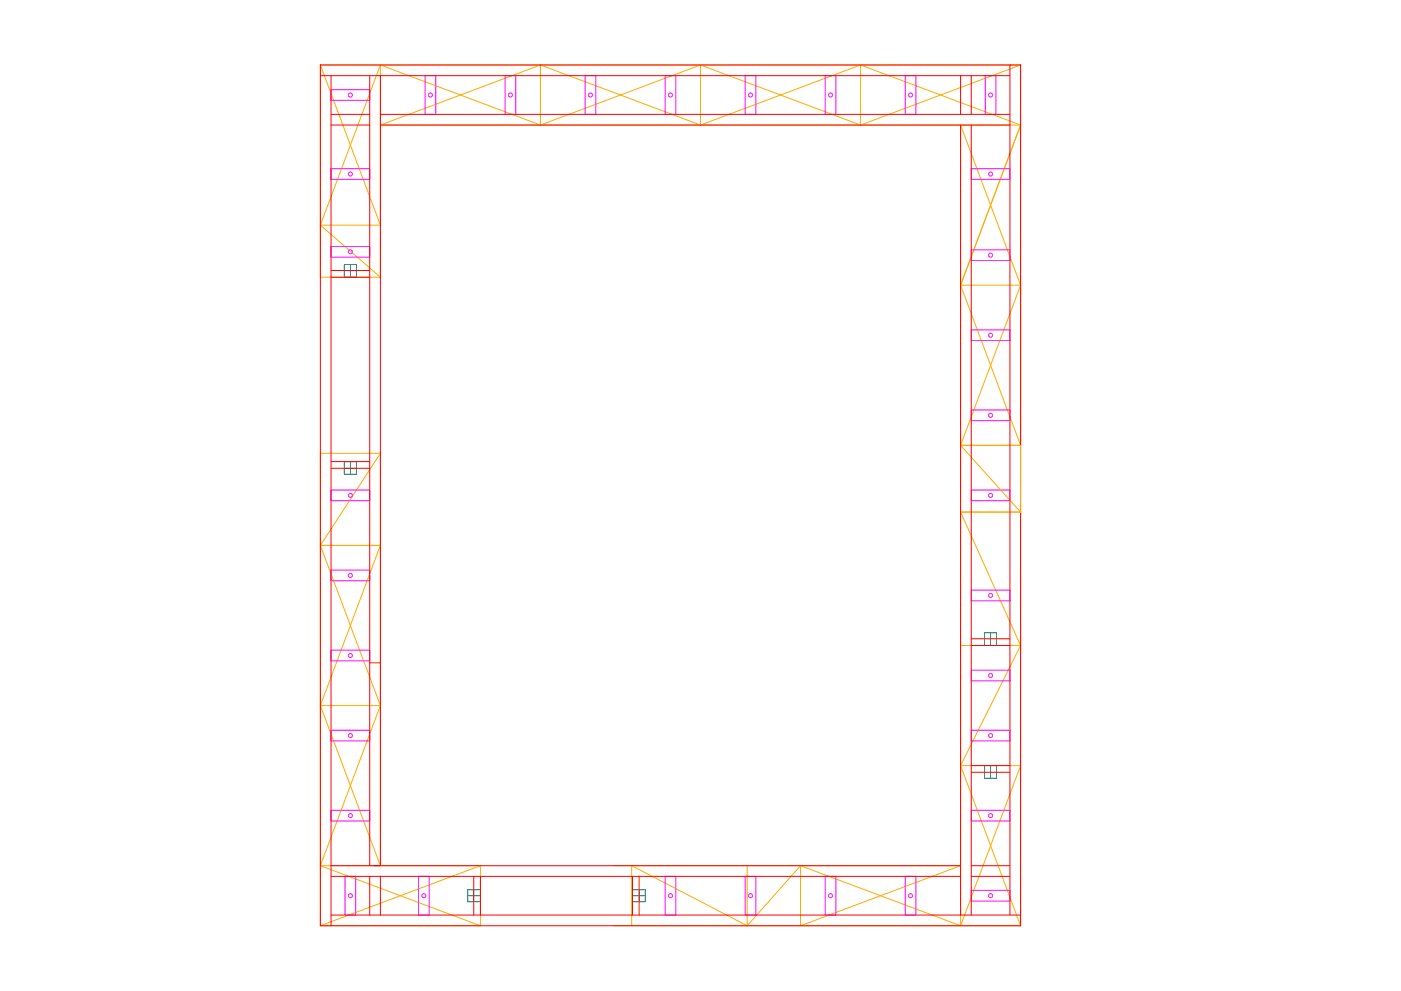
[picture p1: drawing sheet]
<svg xmlns="http://www.w3.org/2000/svg" width="420mm" height="297mm" viewBox="0 0 420 297" stroke-linecap="round" stroke-linejoin="round" font-family="sans-serif">
<g fill="none" stroke="#fa0" stroke-width=".3">
<path d="M96.1 19.5v64M96.1 19.5h210M96.1 19.5l18 48h-18M114.1 19.5l48 18M114.1 19.5v64M114.1 19.5l-18 48M162.1 19.5l-48 18h192M162.1 19.5l48 18M162.1 19.5v18M210.1 19.5l48 18M210.1 19.5v18M210.1 19.5l-48 18"/>
<path d="M258.1 19.5l48 18M258.1 19.5v18M258.1 19.5l-48 18M306.1 19.5v258M306.1 19.5l-48 18M306.1 37.5l-18 48M96.1 67.5l18 15.6h-18M288.1 85.5h18M288.1 85.5l18 48h-18M306.1 85.5l-18-48v240M306.1 85.5l-18 48M96.1 135.5v142"/>
<path d="M96.1 135.9h18l-18 27.6M114.1 135.5v124l-18-48M288.1 133.5l18 20h-18l18 40M96.1 163.5h18l-18 48M96.1 163.5l18 48M288.1 193.5h18M306.1 193.5l-18 36M96.1 211.5h18M114.1 211.5l-18 48M288.1 229.5h18l-18 48M288.1 229.5l18 48M96.1 259.5h48"/>
<path d="M96.1 259.5l48 18M144.1 259.5v18M144.1 259.5l-48 18M184.1 259.5h104l-48 18v-18M224.1 259.5v18M240.1 259.5l48 18M240.1 259.5l-16 18M96.1 277.5h48M184.1 277.5h122M189.4 277.5v-18l34.7 18"/>
</g>
<g fill="none" stroke="#008080" stroke-width=".3">
<path d="M103.3 79.3h3.6v3.8h-3.6zM105.1 79.3v3.8M103.3 81.1h3.6M103.3 138.4h3.6v3.8h-3.6zM105.1 138.4v3.8M103.3 140.4h3.6M295.3 189.7h3.6v3.8h-3.6zM297.1 189.7v3.8M295.3 229.5h3.6v3.8h-3.6zM297.1 229.5v3.8M140.3 266.7h3.8v3.6h-3.8zM140.3 268.5h3.8"/>
<path d="M142.1 266.7v3.6M189.7 266.7h3.8v3.6h-3.8zM189.7 268.5h3.8M191.7 266.7v3.6"/>
</g>
<g fill="none" stroke="#f00" stroke-width=".3">
<path d="M96.1 19.5h210v258h-210zM302.9 19.5v254.8M96.1 22.7h206.8M99.3 37.5h11.6M99.3 34.3h11.6M99.3 22.7v254.8M110.9 22.7v236.8M114.1 22.7v236.8M114.1 37.5h188.8M114.1 34.3h188.8M288.1 22.7v11.6M288.1 37.5v236.8"/>
<path d="M291.3 22.7v11.6M291.3 37.5v236.8M99.3 81.1h11.6M99.3 83.1h11.6M99.3 138.4h11.6M99.3 140.4h11.6M110.9 198.7h3.2M291.3 191.5h11.6M291.3 193.5h11.6M291.3 231.5h11.6M291.3 229.5h11.6M99.3 259.5h188.8"/>
<path d="M291.3 259.5h11.6M99.3 262.7h188.8M99.3 274.3h206.8M110.9 262.7v11.6M114.1 262.7v11.6M142.1 262.7v11.6M144.1 262.7v11.6M189.7 262.7v11.6M191.7 262.7v11.6M291.3 262.7h11.6"/>
</g>
<g fill="none" stroke="#f0f" stroke-width=".3">
<path d="M99.3 26.9h11.6v3.2h-11.6zM127.5 22.7h3.2v11.6h-3.2zM151.5 22.7h3.2v11.6h-3.2zM175.5 22.7h3.2v11.6h-3.2zM199.5 22.7h3.2v11.6h-3.2zM223.5 22.7h3.2v11.6h-3.2zM247.5 22.7h3.2v11.6h-3.2zM271.5 22.7h3.2v11.6h-3.2zM295.5 22.7h3.2v11.6h-3.2zM99.3 50.6h11.6v3.2h-11.6zM291.3 50.6h11.6v3.2h-11.6zM99.3 73.9h11.6v3.2h-11.6z"/>
<path d="M291.3 74.9h11.6v3.2h-11.6zM291.3 98.9h11.6v3.2h-11.6zM291.3 122.9h11.6v3.2h-11.6zM99.3 146.9h11.6v3.2h-11.6zM291.3 146.9h11.6v3.2h-11.6zM99.3 170.9h11.6v3.2h-11.6zM291.3 176.9h11.6v3.2h-11.6zM99.3 194.9h11.6v3.2h-11.6zM99.3 218.9h11.6v3.2h-11.6zM291.3 200.9h11.6v3.2h-11.6zM291.3 218.9h11.6v3.2h-11.6zM99.3 242.9h11.6v3.2h-11.6z"/>
<path d="M291.3 242.9h11.6v3.2h-11.6zM103.5 262.7h3.2v11.6h-3.2zM125.5 262.7h3.2v11.6h-3.2zM199.5 262.7h3.2v11.6h-3.2zM223.5 262.7h3.2v11.6h-3.2zM247.5 262.7h3.2v11.6h-3.2zM271.5 262.7h3.2v11.6h-3.2zM291.3 266.9h11.6v3.2h-11.6z"/>
<circle cx="105.1" cy="28.5" r=".6"/>
<circle cx="129.1" cy="28.5" r=".6"/>
<circle cx="153.1" cy="28.5" r=".6"/>
<circle cx="177.1" cy="28.5" r=".6"/>
<circle cx="201.1" cy="28.5" r=".6"/>
<circle cx="225.1" cy="28.5" r=".6"/>
<circle cx="249.1" cy="28.5" r=".6"/>
<circle cx="273.1" cy="28.5" r=".6"/>
<circle cx="297.1" cy="28.5" r=".6"/>
<circle cx="105.1" cy="52.2" r=".6"/>
<circle cx="297.1" cy="52.2" r=".6"/>
<circle cx="105.1" cy="75.5" r=".6"/>
<circle cx="297.1" cy="76.5" r=".6"/>
<circle cx="297.1" cy="100.5" r=".6"/>
<circle cx="297.1" cy="124.5" r=".6"/>
<circle cx="105.1" cy="148.5" r=".6"/>
<circle cx="297.1" cy="148.5" r=".6"/>
<circle cx="105.1" cy="172.5" r=".6"/>
<circle cx="297.1" cy="178.5" r=".6"/>
<circle cx="105.1" cy="196.5" r=".6"/>
<circle cx="297.1" cy="202.5" r=".6"/>
<circle cx="105.1" cy="220.5" r=".6"/>
<circle cx="297.1" cy="220.5" r=".6"/>
<circle cx="105.1" cy="244.5" r=".6"/>
<circle cx="297.1" cy="244.5" r=".6"/>
<circle cx="105.1" cy="268.5" r=".6"/>
<circle cx="127.1" cy="268.5" r=".6"/>
<circle cx="201.1" cy="268.5" r=".6"/>
<circle cx="225.1" cy="268.5" r=".6"/>
<circle cx="249.1" cy="268.5" r=".6"/>
<circle cx="273.1" cy="268.5" r=".6"/>
<circle cx="297.1" cy="268.5" r=".6"/>
</g>
</svg>
